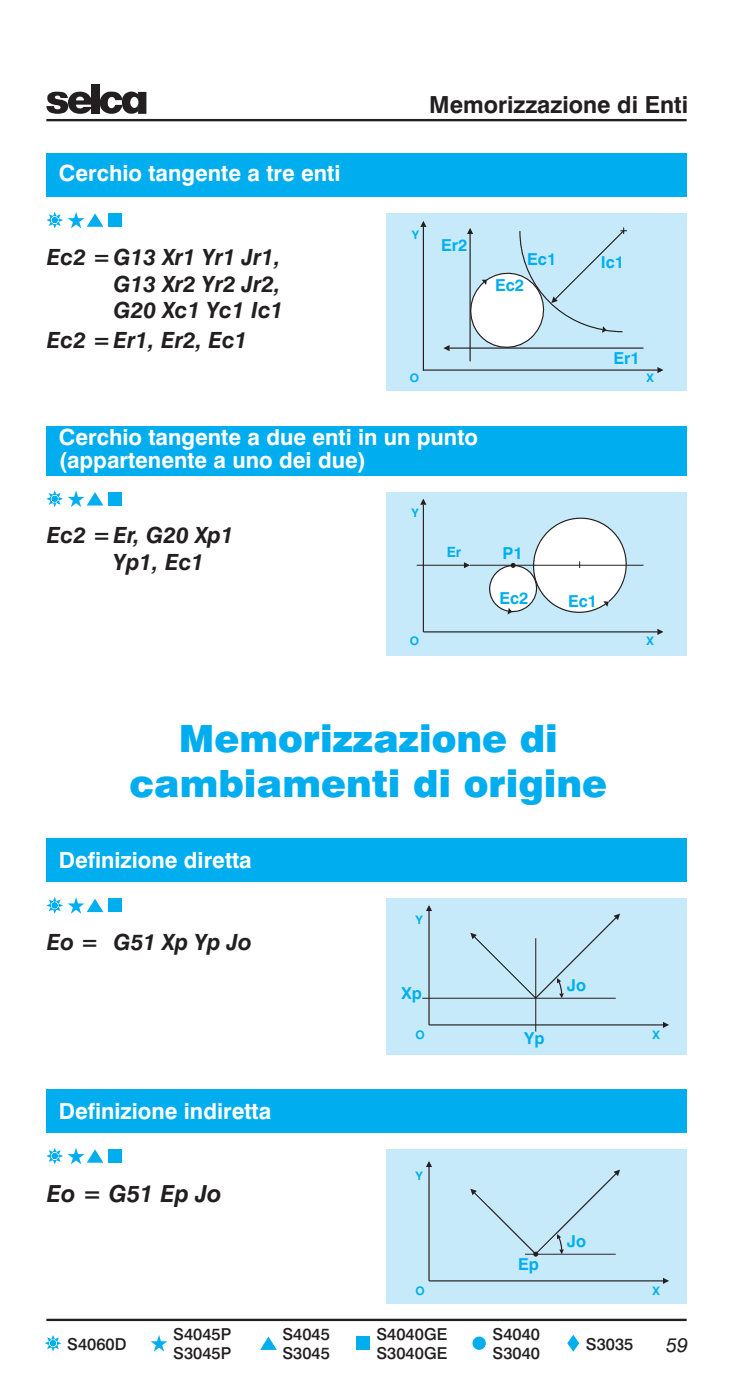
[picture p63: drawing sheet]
<svg xmlns="http://www.w3.org/2000/svg" width="110mm" height="210mm" viewBox="0 0 110 210" stroke-linecap="round" stroke-linejoin="round" font-family="sans-serif">
<defs><g id="words">
<g font-size="5.6" fill="#00aeef">
<text x="26.8" y="112.9">Memorizzazione di</text>
<text x="19.4" y="119.6">cambiamenti di origine</text>
</g>
<g font-size="3.5" fill="#231f20">
<text x="64.3" y="17">Memorizzazione di Enti</text>
<text x="7" y="180.3">Eo = G51 Ep Jo</text>
</g>
<g font-size="3.4" fill="#fff">
<text x="8.8" y="27.2">Cerchio tangente a tre enti</text>
<text x="8.8" y="66.8">Cerchio tangente a due enti in un punto</text>
<text x="8.8" y="70.3">(appartenente a uno dei due)</text>
<text x="8.8" y="130.2">Definizione diretta</text>
<text x="8.8" y="167.8">Definizione indiretta</text>
</g>
<g font-size="3.4" fill="#231f20">
<text x="7" y="39.7">Ec2 =G13 Xr1 Yr1 Jr1,</text>
<text x="17" y="43.7">G13 Xr2 Yr2 Jr2,</text>
<text x="17" y="47.8">G20 Xc1 Yc1 Ic1</text>
<text x="7" y="52.2">Ec2 =Er1, Er2, Ec1</text>
<text x="7" y="81.5">Ec2 =Er, G20 Xp1</text>
<text x="17" y="85.6">Yp1, Ec1</text>
<text x="7" y="142.5">Eo = G51 Xp Yp Jo</text>
</g>
<text font-size="3" fill="#231f20" x="99.9" y="202.8">59</text>
<g font-size="2.5" fill="#00aeef">
<text x="66.1" y="37.6">Er2</text>
<text x="79" y="39.8">Ec1</text>
<text x="90.1" y="40.2">Ic1</text>
<text x="74.2" y="43.6">Ec2</text>
<text x="92" y="54.6">Er1</text>
<text x="75.3" y="83.9">P1</text>
<text x="74.9" y="90.6">Ec2</text>
<text x="85.2" y="91">Ec1</text>
<text x="60.2" y="149.8">Xp</text>
<text x="85" y="148.7">Jo</text>
<text x="78.6" y="156.7">Yp</text>
<text x="77.7" y="190.6">Ep</text>
<text x="85" y="187.1">Jo</text>
</g>
<g font-size="2.5" fill="#231f20">
<text x="10.1" y="202.5">S4060D</text>
<text x="26" y="201">S4045P</text>
<text x="26" y="203.9">S3045P</text>
<text x="42.4" y="201">S4045</text>
<text x="42.4" y="203.9">S3045</text>
<text x="56.5" y="201">S4040GE</text>
<text x="56.5" y="203.9">S3040GE</text>
<text x="73.9" y="201">S4040</text>
<text x="73.9" y="203.9">S3040</text>
<text x="87.9" y="202.5">S3035</text>
</g>
<text font-size="2.1" fill="#00aeef" x="67" y="83.6">Er</text>
<g font-size="1.8" fill="#00aeef">
<text x="61.7" y="35.9">Y</text>
<text x="61.4" y="57.3">O</text>
<text x="96.9" y="57.3">X</text>
<text x="61.7" y="77.6">Y</text>
<text x="61.4" y="96.8">O</text>
<text x="96.9" y="96.8">X</text>
<text x="62.3" y="138.7">Y</text>
<text x="62.3" y="155.9">O</text>
<text x="97.8" y="155.9">X</text>
<text x="62.3" y="177.1">Y</text>
<text x="62.3" y="194.3">O</text>
<text x="97.8" y="194.3">X</text>
</g>
</g></defs>
<path d="M7 198h96" fill="none" stroke="#231f20" stroke-width=".35"/>
<g fill="#00aeef">
<path d="M86 200.2l.9 1.3-.9 1.3-.9-1.3z" fill-rule="evenodd"/>
<path d="M40.3 200.5l1.2 2h-2.5z" fill-rule="evenodd"/>
<path d="M7.1 200.6l2.1 .9-2.1 .9 .9-2.1 .8 2.1-2.1-.9 2.1-.9-.8 2.2z" fill-rule="evenodd"/>
<circle cx="71.8" cy="201.5" r="1"/>
</g>
<g fill="#00aeef">
<path d="M22.6 201.2h1l.2-.9 .3 .9h1l-.8 .6 .3 1-.8-.6-.7 .6 .3-1z"/>
<path d="M53.4 200.5h2v2h-2z"/>
</g>
<path d="M7 18h96" fill="none" stroke="#231f20" stroke-width=".35"/>
<path d="M13.8 12.7h1.2v4.4h-1.2z" fill="#231f20"/>
<g fill="#231f20">
<path d="M10.6 14.4a1.73 1.73 0 0 0-.1 2.1 1.73 1.73 0 0 0 2.1 .5 1.81 1.81 0 0 0 1.2-1h-1.3a.62 .62 0 0 1-.7 .3 .62 .62 0 0 1-.4-.6h2.4a1.84 1.84 0 0 0-1.1-1.9 1.84 1.84 0 0 0-2.1 .6zM11.5 14.7a.6 .6 0 0 1 .7-.2 .6 .6 0 0 1 .4 .6h-1.2z" fill-rule="evenodd"/>
<path d="M7.3 14.2a2.37 2.37 0 0 1 2.7 0l.2 .5h-1.1l-.1-.1a.46 .46 0 0 0-.8 0l.3 .3a1.63 1.63 0 0 1 1.7 .8 1.13 1.13 0 0 1-1.2 1.4 1.76 1.76 0 0 1-2-.8v-.4h1.1a.55 .55 0 0 0 .3 .5 .55 .55 0 0 0 .6-.1l.1-.2-.2-.2-1-.2a.92 .92 0 0 1-.6-1.5z" fill-rule="evenodd"/>
<path d="M15.4 14.3a1.81 1.81 0 0 1 2.9 .4v.3h-1a.58 .58 0 0 0-.7-.4 .58 .58 0 0 0-.4 .7 .66 .66 0 0 0 .7 .9l.4-.5h1.1a1.72 1.72 0 0 1-2.5 1.2 1.72 1.72 0 0 1-.5-2.6z" fill-rule="evenodd"/>
<path d="M20.7 13.8h1.3v3.3h-1.3z" fill-rule="evenodd"/>
<path d="M18.7 14.1a1.46 1.46 0 0 1 2 .1v.9a.57 .57 0 0 0-.6-.6 .57 .57 0 0 0-.5 .5 .74 .74 0 0 0 0 .9 .74 .74 0 0 0 .8 .2l.3-.4v1a1.48 1.48 0 0 1-1.7 .2 1.48 1.48 0 0 1-.7-1.6v-.5z" fill-rule="evenodd"/>
</g>
<g fill="#00aeef">
<path d="M7 125.8h96v6.5h-96z"/>
<path d="M10.2 135.5h.9l.3-.9 .3 .9h1l-.8 .6 .3 1-.8-.6-.8 .6 .3-1z"/>
<path d="M16.3 134.8h2v2h-2z"/>
</g>
<g fill="#00aeef">
<path d="M7.3 135l2.2 .8-2.2 .9 .9-2.1 .9 2.1-2.1-.9 2.1-.8-.9 2.1z" fill-rule="evenodd"/>
<path d="M14.3 134.8l1.2 2h-2.5z" fill-rule="evenodd"/>
</g>
<path d="M58 134.8h45v23.5h-45z" fill="#c7eafb"/>
<path d="M64.3 136.7v17.1" fill="none" stroke="#231f20" stroke-width=".18"/>
<path d="M64.3 135.8l.5 .9h-.9z" fill="#231f20"/>
<path d="M64.3 153.8h35.1" fill="none" stroke="#231f20" stroke-width=".18"/>
<path d="M99.4 153.3l.9 .5-.9 .4z" fill="#231f20"/>
<path d="M63.3 149.8h29" fill="none" stroke="#231f20" stroke-width=".15"/>
<path d="M92.3 137.7l-12 12" fill="none" stroke="#231f20" stroke-width=".18"/>
<path d="M92 137.4l1-.3-.3 .9z" fill="#231f20"/>
<path d="M83.8 147.4l.3 .9 .1 .8" fill="none" stroke="#231f20" stroke-width=".18"/>
<g fill="#231f20">
<path d="M83.5 146.7l.6 .5-.6 .3z"/>
<path d="M83.9 149.1h.6l-.3 .7z"/>
</g>
<path d="M71.2 140.6l9.1 9.1" fill="none" stroke="#231f20" stroke-width=".18"/>
<path d="M70.5 139.9l1 .4-.7 .6z" fill="#231f20"/>
<path d="M80.3 140.8v14" fill="none" stroke="#231f20" stroke-width=".15"/>
<g fill="#00aeef">
<path d="M7 163.4h96v6.5h-96z"/>
<path d="M10.2 173.1h.9l.3-.9 .3 .9h1l-.8 .6 .3 1-.8-.6-.8 .6 .3-1z"/>
<path d="M16.3 172.4h2v2h-2z"/>
</g>
<g fill="#00aeef">
<path d="M7.3 172.6l2.2 .8-2.2 .9 .9-2.1 .9 2.1-2.1-.9 2.1-.8-.9 2.1z" fill-rule="evenodd"/>
<path d="M14.3 172.4l1.2 2h-2.5z" fill-rule="evenodd"/>
</g>
<path d="M58 172.4h45v23.3h-45z" fill="#c7eafb"/>
<path d="M64.3 175.1v17.1" fill="none" stroke="#231f20" stroke-width=".18"/>
<path d="M64.3 174.2l.5 .9h-.9z" fill="#231f20"/>
<path d="M64.3 192.2h35.1" fill="none" stroke="#231f20" stroke-width=".18"/>
<path d="M99.4 191.7l.9 .5-.9 .4z" fill="#231f20"/>
<path d="M78.7 188.2h13.6" fill="none" stroke="#231f20" stroke-width=".15"/>
<path d="M92.3 176.1l-12 12" fill="none" stroke="#231f20" stroke-width=".18"/>
<path d="M92 175.8l1-.3-.3 .9z" fill="#231f20"/>
<path d="M83.8 185.8l.3 .9 .1 .8" fill="none" stroke="#231f20" stroke-width=".18"/>
<g fill="#231f20">
<path d="M83.5 185.1l.6 .5-.6 .3z"/>
<path d="M83.9 187.5h.6l-.3 .7z"/>
</g>
<path d="M71.2 179l9.1 9.1" fill="none" stroke="#231f20" stroke-width=".18"/>
<path d="M70.5 178.3l1 .4-.7 .6z" fill="#231f20"/>
<circle cx="80.3" cy="188.2" r=".3" fill="#231f20" stroke="#231f20" stroke-width=".15"/>
<g fill="#00aeef">
<path d="M7 23h96v6.5h-96z"/>
<path d="M10.2 32.7h.9l.3-.9 .3 .9h1l-.8 .6 .3 1-.8-.6-.8 .6 .3-1z"/>
<path d="M16.3 32h2v2h-2z"/>
</g>
<g fill="#00aeef">
<path d="M7.3 32.1l2.2 .9-2.2 .9 .9-2.1 .9 2.1-2.1-.9 2.1-.9-.9 2.2z" fill-rule="evenodd"/>
<path d="M14.3 32l1.2 2h-2.5z" fill-rule="evenodd"/>
</g>
<path d="M58 32h45v26.7h-45z" fill="#c7eafb"/>
<path d="M63.5 34v21.6" fill="none" stroke="#231f20" stroke-width=".18"/>
<path d="M63.5 33.1l.4 .9h-.9z" fill="#231f20"/>
<path d="M63.5 55.5h35.1" fill="none" stroke="#231f20" stroke-width=".18"/>
<path d="M98.6 55.1l.9 .4-.9 .5z" fill="#231f20"/>
<circle cx="76" cy="46.5" r="5.5" fill="#fff"/>
<path d="M70.5 35.1v19.1" fill="none" stroke="#231f20" stroke-width=".18"/>
<path d="M70.5 34.2l.4 .9h-.9z" fill="#231f20"/>
<path d="M67.4 52.2h29.1" fill="none" stroke="#231f20" stroke-width=".18"/>
<path d="M66.5 52.2l.9-.4v.9z" fill="#231f20"/>
<path d="M78 34.7a15 15 0 0 0 12.3 14.7" fill="none" stroke="#231f20" stroke-width=".18"/>
<path d="M90.4 48.9l.6 .7-.8 .3z" fill="#231f20"/>
<path d="M93.5 34.7l-10.2 10.1M90.7 49.5l2.6 .3" fill="none" stroke="#231f20" stroke-width=".18"/>
<path d="M83 44.5l.6 .6-.9 .4z" fill="#231f20"/>
<path d="M93 34.6h1M93.5 34.1v1" fill="none" stroke="#231f20" stroke-width=".15"/>
<path d="M72.9 42.1a5.5 5.5 0 0 1 7.6 1.1 5.5 5.5 0 0 1-1 7.6 5.5 5.5 0 0 1-7.7-.7 5.5 5.5 0 0 1 .8-7.7" fill="none" stroke="#231f20" stroke-width=".18"/>
<path d="M72.2 42l.8-.1-.1 .8z" fill="#231f20"/>
<g fill="#00aeef">
<path d="M7 63.8h96v7.5h-96z"/>
<path d="M10.2 74.5h.9l.3-.9 .3 .9h1l-.8 .6 .3 1-.8-.6-.8 .6 .3-1z"/>
<path d="M16.3 73.8h2v2h-2z"/>
</g>
<g fill="#00aeef">
<path d="M7.3 74l2.2 .8-2.2 .9 .9-2.1 .9 2.1-2.1-.9 2.1-.8-.9 2.1z" fill-rule="evenodd"/>
<path d="M14.3 73.8l1.2 2h-2.5z" fill-rule="evenodd"/>
</g>
<path d="M58 73.8h45v24.6h-45z" fill="#c7eafb"/>
<path d="M63.5 75.7v19.1" fill="none" stroke="#231f20" stroke-width=".18"/>
<path d="M63.5 74.8l.4 .9h-.9z" fill="#231f20"/>
<path d="M63.5 94.8h35.1" fill="none" stroke="#231f20" stroke-width=".18"/>
<path d="M98.6 94.3l.9 .5-.9 .5z" fill="#231f20"/>
<circle cx="87" cy="84.8" r="7" fill="#fff"/>
<path d="M86.9 84.2v1" fill="none" stroke="#231f20" stroke-width=".15"/>
<circle cx="77" cy="88.3" r="3.5" fill="#fff"/>
<path d="M62.5 84.8h7.1" fill="none" stroke="#231f20" stroke-width=".15"/>
<path d="M69.6 84.3l.9 .5-.9 .5z" fill="#231f20"/>
<path d="M70.5 84.8h26" fill="none" stroke="#231f20" stroke-width=".15"/>
<circle cx="76.9" cy="84.8" r=".3" fill="#231f20" stroke="#231f20" stroke-width=".15"/>
<path d="M91.3 90.3a7 7 0 0 0 1.7-9 7 7 0 0 0-8.6-3 7 7 0 0 0-4.3 8 7 7 0 0 0 7.1 5.6 7 7 0 0 0 3.6-1.3" fill="none" stroke="#231f20" stroke-width=".18"/>
<path d="M90.5 90.2l.8 .1-.2 .7z" fill="#231f20"/>
<path d="M76.2 91.7a3.5 3.5 0 0 1-2-5.6 3.5 3.5 0 0 1 5.9 .6 3.5 3.5 0 0 1-3.6 5" fill="none" stroke="#231f20" stroke-width=".18"/>
<path d="M76.3 91.2l.5 .6-.7 .4z" fill="#231f20"/>
<use href="#words"/>
</svg>
